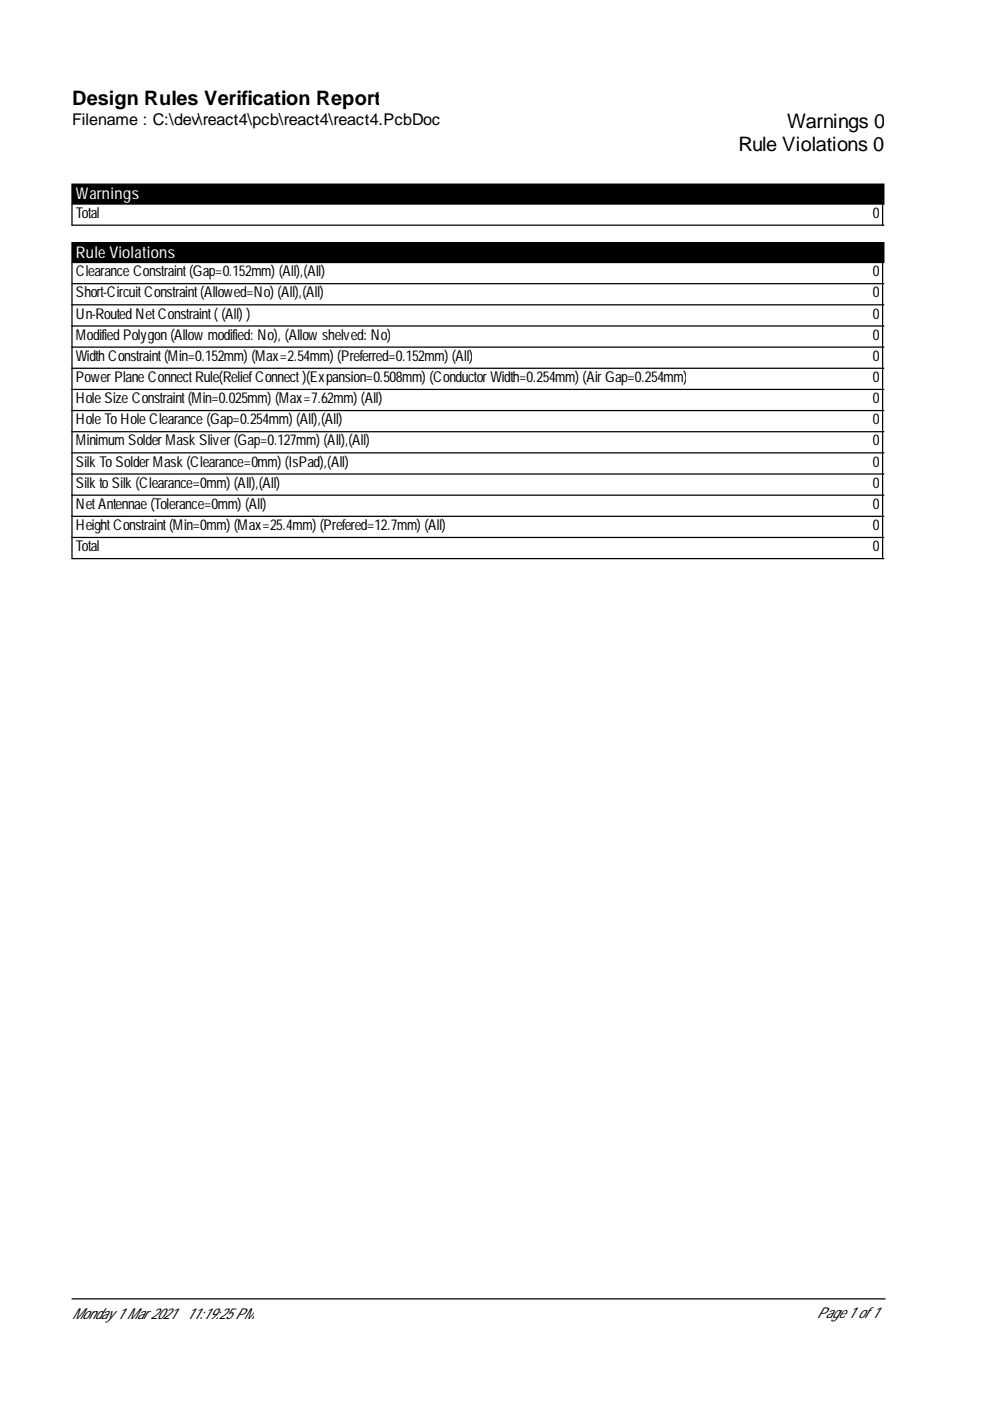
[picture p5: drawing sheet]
<svg xmlns="http://www.w3.org/2000/svg" width="210mm" height="297mm" viewBox="0 0 210 297" stroke-linecap="round" stroke-linejoin="round" font-family="sans-serif">
<defs><g id="words">
<g font-size="4.2">
<text x="15.3" y="22.3">Design Rules Verification Report</text>
<text x="166.9" y="27">Warnings 0</text>
<text x="156.6" y="32">Rule Violations 0</text>
</g>
<text font-size="3.4" x="15.3" y="26.6">Filename : C:\dev\react4\pcb\react4\react4.PcbDoc</text>
<g font-size="3.4" fill="#fff">
<text x="16.1" y="42.2">Warnings</text>
<text x="16.1" y="54.6">Rule Violations</text>
</g>
<g font-size="3.2">
<text x="16.1" y="46.2">Total</text>
<text x="185" y="46.2">0</text>
<text x="16.1" y="58.6">Clearance Constraint(Gap=0.152mm) (All),(All)</text>
<text x="185" y="58.6">0</text>
<text x="16.1" y="63.1">Short-CircuitConstraint(Allowed=No) (All),(All)</text>
<text x="185" y="63.1">0</text>
<text x="16.1" y="67.5">Un-Routed NetConstraint( (All) )</text>
<text x="185" y="67.5">0</text>
<text x="16.1" y="72">Modified Polygon (Allow modified: No), (Allow shelved: No)</text>
<text x="16.1" y="76.5">Width Constraint(Min=0.152mm) (Max=2.54mm) (Preferred=0.152mm) (All)</text>
<text x="185" y="72">0</text>
<text x="185" y="76.5">0</text>
<text x="16.1" y="81">Power Plane ConnectRule(ReliefConnect )(Expansion=0.508mm) (Conductor Width=0.254mm) (Air Gap=0.254mm)</text>
<text x="185" y="81">0</text>
<text x="16.1" y="85.5">Hole Size Constraint(Min=0.025mm) (Max=7.62mm) (All)</text>
<text x="16.1" y="90">Hole To Hole Clearance (Gap=0.254mm) (All),(All)</text>
<text x="185" y="85.5">0</text>
<text x="185" y="90">0</text>
<text x="16.1" y="94.5">Minimum Solder Mask Sliver (Gap=0.127mm) (All),(All)</text>
<text x="185" y="94.5">0</text>
<text x="16.1" y="98.9">Silk To Solder Mask (Clearance=0mm) (IsPad),(All)</text>
<text x="185" y="98.9">0</text>
<text x="16.1" y="103.4">Silk to Silk (Clearance=0mm) (All),(All)</text>
<text x="16.1" y="107.9">NetAntennae (Tolerance=0mm) (All)</text>
<text x="185" y="103.4">0</text>
<text x="185" y="107.9">0</text>
<text x="16.1" y="112.4">HeightConstraint(Min=0mm) (Max=25.4mm) (Prefered=12.7mm) (All)</text>
<text x="185" y="112.4">0</text>
<text x="16.1" y="116.9">Total</text>
<text x="185" y="116.9">0</text>
<text x="15.3" y="279.6">Monday 1 Mar 2021</text>
<text x="39.6" y="279.6">11:19:25 PM</text>
<text x="173.2" y="279.3">Page 1 of 1</text>
</g>
</g></defs>
<path d="M15.3 39h172.1v4.3h-172.1zM15.3 51.4h172.1v4.3h-172.1z" fill="#000" stroke="#000" stroke-width=".26"/>
<g fill="none" stroke="#000" stroke-width=".26">
<path d="M15.3 43.3v4.4h172.1M15.3 55.7v62.7h172.1M187.1 43.3v4.4M187.1 55.7v62.7M15.3 60.1h172.1M15.3 64.6h172.1M15.3 69.1h172.1M15.3 73.6h172.1M15.3 78.1h172.1M15.3 82.6h172.1M15.3 87h172.1M15.3 91.5h172.1"/>
<path d="M15.3 96h172.1M15.3 100.5h172.1M15.3 105h172.1M15.3 109.5h172.1M15.3 114h172.1M15.3 275.4h172.4"/>
</g>
<use href="#words"/>
</svg>
